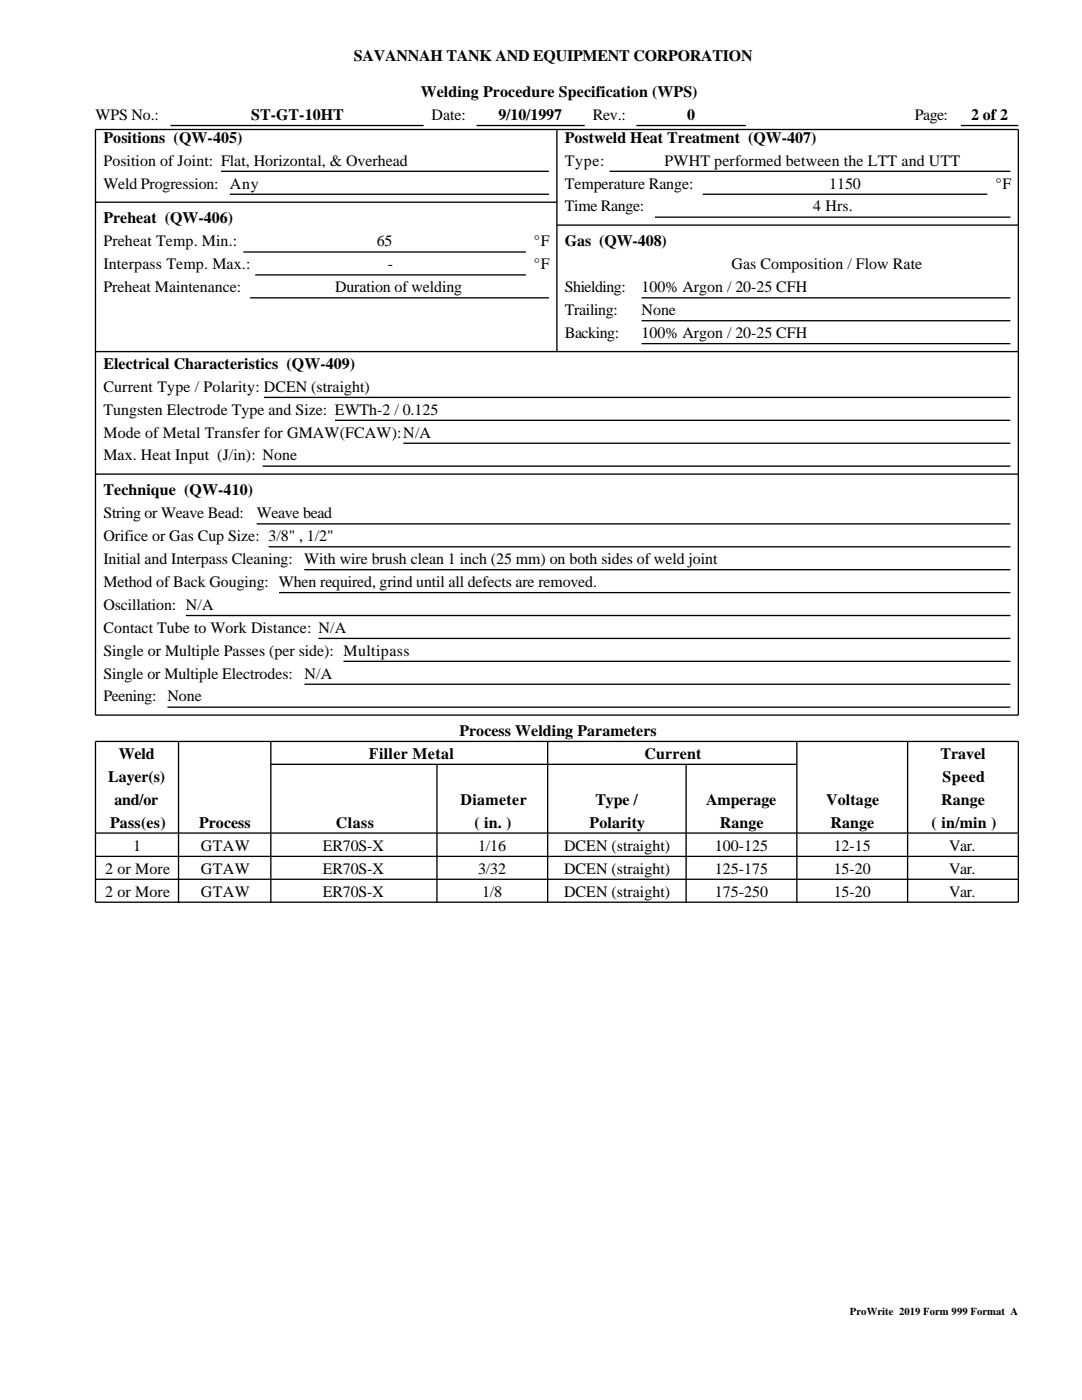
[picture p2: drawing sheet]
<svg xmlns="http://www.w3.org/2000/svg" width="216mm" height="279mm" viewBox="0 0 216 279" stroke-linecap="round" stroke-linejoin="round" font-family="sans-serif">
<defs><g id="words">
<g font-size="3.2">
<text x="70.6" y="12.2">SAVANNAH TANK AND EQUIPMENT CORPORATION</text>
<text x="19" y="23.9">WPS No.:</text>
<text x="50.1" y="23.9">ST-GT-10HT</text>
<text x="83.9" y="19.3">Welding Procedure Specification (WPS)</text>
<text x="86.1" y="23.9">Date:</text>
<text x="99.4" y="23.9">9/10/1997</text>
<text x="118.3" y="23.9">Rev.:</text>
<text x="137.1" y="23.9">0</text>
<text x="182.6" y="23.9">Page:</text>
<text x="193.8" y="23.9">2 of 2</text>
<text x="20.6" y="28.5">Positions (QW-405)</text>
<text x="112.7" y="28.5">Postweld Heat Treatment (QW-407)</text>
<text x="20.6" y="33.1">Position of Joint: Flat, Horizontal, &amp; Overhead</text>
<text x="112.7" y="33.1">Type:</text>
<text x="132.6" y="33.1">PWHT performed between the LTT and UTT</text>
<text x="20.6" y="37.6">Weld Progression: Any</text>
<text x="112.7" y="37.6">Temperature Range:</text>
<text x="165.4" y="37.6">1150</text>
<text x="198.6" y="37.6">°F</text>
<text x="20.6" y="44.6">Preheat (QW-406)</text>
<text x="112.7" y="42.2">Time Range:</text>
<text x="162.3" y="42.2">4 Hrs.</text>
<text x="20.6" y="49.2">Preheat Temp. Min.:</text>
<text x="20.6" y="53.7">Interpass Temp. Max.:</text>
<text x="75.2" y="49.2">65</text>
<text x="77.4" y="53.7">-</text>
<text x="106.5" y="49.2">°F</text>
<text x="106.5" y="53.7">°F</text>
<text x="112.7" y="49.2">Gas (QW-408)</text>
<text x="146" y="53.7">Gas Composition / Flow Rate</text>
<text x="20.6" y="58.3">Preheat Maintenance:</text>
<text x="66.9" y="58.3">Duration of welding</text>
<text x="112.7" y="58.3">Shielding:</text>
<text x="128" y="58.3">100% Argon / 20-25 CFH</text>
<text x="112.7" y="62.9">Trailing:</text>
<text x="128" y="62.9">None</text>
<text x="112.7" y="67.4">Backing:</text>
<text x="128" y="67.4">100% Argon / 20-25 CFH</text>
<text x="20.6" y="73.6">Electrical Characteristics (QW-409)</text>
<text x="20.6" y="78.2">Current Type / Polarity: DCEN (straight)</text>
<text x="20.6" y="82.7">Tungsten Electrode Type and Size: EWTh-2 / 0.125</text>
<text x="20.6" y="87.3">Mode of Metal Transfer for GMAW(FCAW):N/A</text>
<text x="20.6" y="91.9">Max. Heat Input (J/in): None</text>
<text x="20.6" y="98.8">Technique (QW-410)</text>
<text x="20.6" y="103.4">String or Weave Bead:</text>
<text x="20.6" y="108">Orifice or Gas Cup Size: 3/8&quot; , 1/2&quot;</text>
<text x="51.2" y="103.4">Weave bead</text>
<text x="20.6" y="112.6">Initial and Interpass Cleaning:</text>
<text x="60.7" y="112.6">With wire brush clean 1 inch (25 mm) on both sides of weld joint</text>
<text x="20.6" y="117.1">Method of Back Gouging: When required, grind until all defects are removed.</text>
<text x="20.6" y="121.7">Oscillation: N/A</text>
<text x="20.6" y="126.3">Contact Tube to Work Distance: N/A</text>
<text x="20.6" y="130.8">Single or Multiple Passes (per side): Multipass</text>
<text x="20.6" y="135.4">Single or Multiple Electrodes:</text>
<text x="60.7" y="135.4">N/A</text>
<text x="20.6" y="140">Peening: None</text>
<text x="91.7" y="146.9">Process Welding Parameters</text>
<text x="23.7" y="151.5">Weld</text>
<text x="73.6" y="151.5">Filler Metal</text>
<text x="128.6" y="151.5">Current</text>
<text x="187.7" y="151.5">Travel</text>
<text x="21.6" y="156.1">Layer(s)</text>
<text x="22.8" y="160.7">and/or</text>
<text x="91.9" y="160.7">Diameter</text>
<text x="118.8" y="160.7">Type /</text>
<text x="140.9" y="160.7">Amperage</text>
<text x="164.9" y="160.7">Voltage</text>
<text x="187.8" y="160.7">Range</text>
<text x="188.1" y="156.1">Speed</text>
<text x="22" y="165.2">Pass(es)</text>
<text x="39.7" y="165.2">Process</text>
<text x="67" y="165.2">Class</text>
<text x="94.7" y="165.2">( in. )</text>
<text x="117.6" y="165.2">Polarity</text>
<text x="143.6" y="165.2">Range</text>
<text x="165.7" y="165.2">Range</text>
<text x="185.9" y="165.2">( in/min )</text>
<text x="26.5" y="169.8">1</text>
<text x="40.1" y="169.8">GTAW</text>
<text x="64.4" y="169.8">ER70S-X</text>
<text x="95.4" y="169.8">1/16</text>
<text x="112.6" y="169.8">DCEN (straight)</text>
<text x="142.7" y="169.8">100-125</text>
<text x="166.3" y="169.8">12-15</text>
<text x="189.4" y="169.8">Var.</text>
<text x="21" y="174.4">2 or More</text>
<text x="21" y="178.9">2 or More</text>
<text x="40.1" y="174.4">GTAW</text>
<text x="40.1" y="178.9">GTAW</text>
<text x="64.4" y="174.4">ER70S-X</text>
<text x="64.4" y="178.9">ER70S-X</text>
<text x="95.4" y="174.4">3/32</text>
<text x="96.2" y="178.9">1/8</text>
<text x="112.6" y="174.4">DCEN (straight)</text>
<text x="112.6" y="178.9">DCEN (straight)</text>
<text x="142.7" y="174.4">125-175</text>
<text x="142.7" y="178.9">175-250</text>
<text x="166.3" y="174.4">15-20</text>
<text x="166.3" y="178.9">15-20</text>
<text x="189.4" y="174.4">Var.</text>
<text x="189.4" y="178.9">Var.</text>
</g>
<text font-size="2.1" x="169.6" y="262.5">ProWrite 2019 Form 999 Format A</text>
</g></defs>
<g fill="none" stroke="#000" stroke-width=".26">
<path d="M19 25.8h184.2v116.9h-184.2zM34 25.1h50.5M44.1 34.2h65.4M45.8 38.8h63.7M95.1 25.1h21.6M111.1 25.8v44.4M121.6 34.2h80M127 25.1h21.8M140.2 38.8h56.8M191.7 25.1h11.5M19 40.4h92.1M48.6 50.3h56.3"/>
<path d="M49.9 59.4h59.6M50.9 54.9h54M111.1 44.9h92.1M128 59.4h73.6M130.7 43.3h70.9M19 70.2h184.2M52.7 79.3h148.9M128 64h73.6M128 68.6h73.6M19 94.6h184.2M52.4 93h149.2M66.8 83.9h134.8"/>
<path d="M80.5 88.5h121.1M51.2 104.6h150.4M53.6 109.1h148M55.7 118.3h145.9M60.7 113.7h140.9M37.1 122.8h164.5M60.7 136.6h140.9M63.5 127.4h138.1M68.5 132h133.1M19 148h184.2v18.3h-184.2zM33.4 141.1h168.2M35.6 148v18.3"/>
<path d="M54 148v18.3M54 152.5h105M87.2 152.5v13.8M109.3 148v18.3M136.9 152.5v13.8M159 148v18.3M181.1 148v18.3M19 166.3v13.8h184.2v-13.8M19 170.9h184.2M19 175.5h184.2M35.6 166.3v13.8M54 166.3v13.8"/>
<path d="M87.2 166.3v13.8M109.3 166.3v13.8M136.9 166.3v13.8M159 166.3v13.8M181.1 166.3v13.8"/>
</g>
<use href="#words"/>
</svg>
